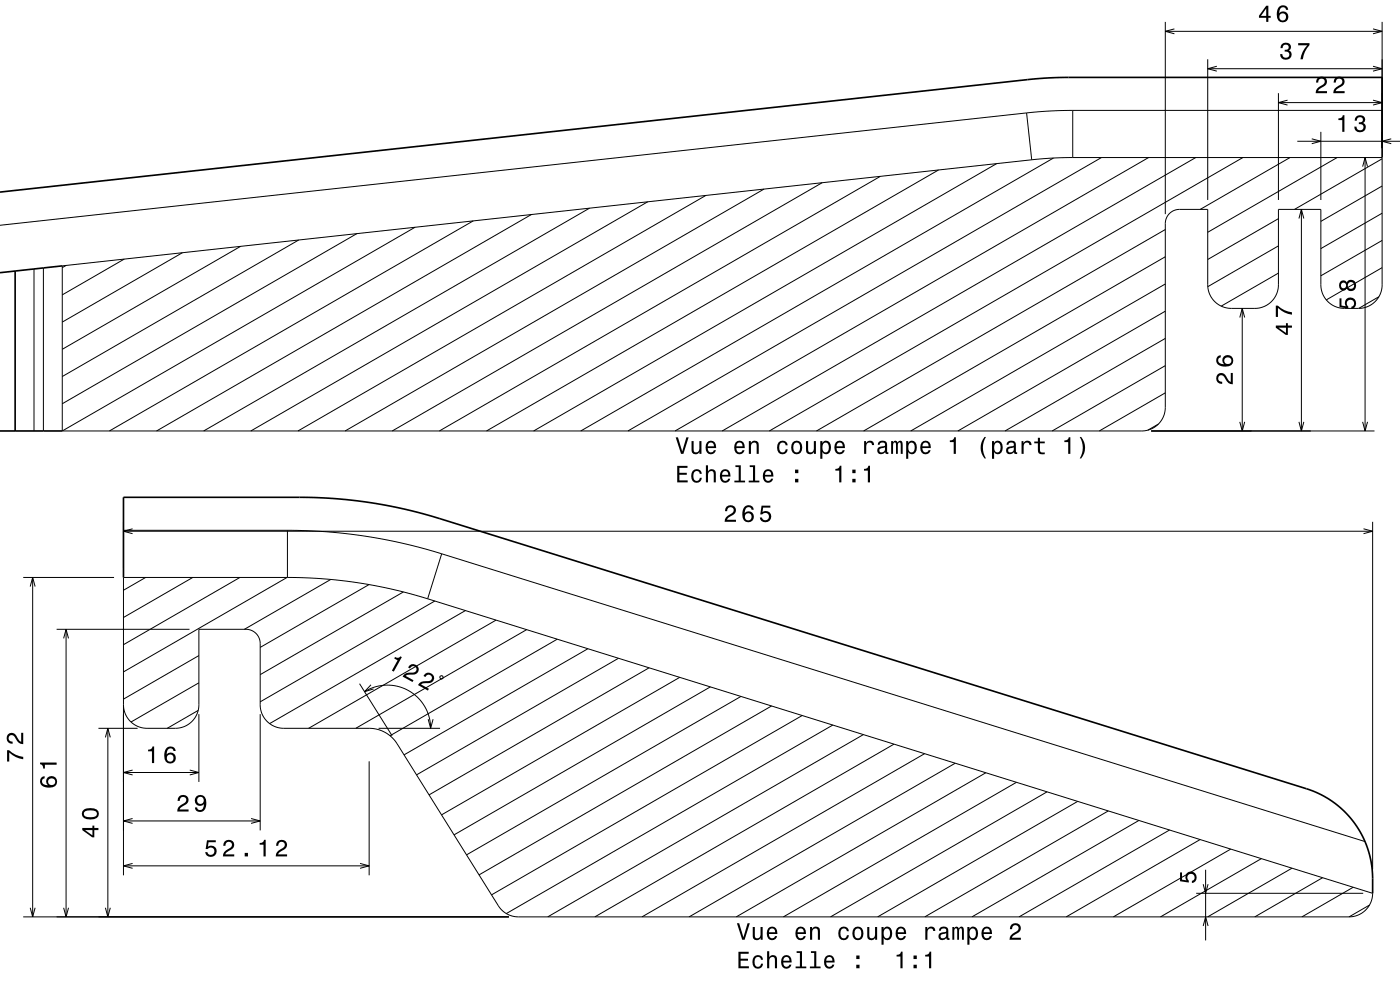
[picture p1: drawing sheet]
<svg xmlns="http://www.w3.org/2000/svg" width="297mm" height="210mm" viewBox="0 0 297 210" stroke-linecap="round" stroke-linejoin="round" font-family="sans-serif">
<g fill="none" stroke="#000" stroke-width=".21">
<path d="M247.2 4.6v40.8M247.2 6.6h46M249.1 6.1l-1.9 .5 1.9 .6M256.2 12.6v29.8M256.2 14.6h37M258.1 14.1l-1.9 .5 1.9 .5M271.2 19.8v22.6M291.3 14.1l1.9 .5-1.9 .5M291.3 6.1l1.9 .5-1.9 .6M293.2 4.6v26.8M174.4 38.8l-91.2 52.6M186.8 37.4l-93.6 54"/>
<path d="M199.1 36.1l-95.9 55.3M211.4 34.7l-98.2 56.7M217.8 24l-217.8 23.8M217.8 24l1.1 9.9M218.9 33.9l-205.7 22.5v35M223.5 33.5l-100.3 57.9M227.6 33.4l-4 .1-4.7 .4M227.6 33.4h65.6v27a5 5 0 0 1-5 5h-3a5 5 0 0 1-5-5v-16h-9v16a5 5 0 0 1-5 5h-5a5 5 0 0 1-5-5v-16h-6a3 3 0 0 0-3 3v39a5 5 0 0 1-5 5h-229M227.6 23.4l-4.5 .1-5.3 .5M227.6 23.4h65.6M227.6 23.4v10M233.7 33.4l-100.5 58"/>
<path d="M243.7 33.4l-100.5 58M253.7 33.4l-100.5 58M263.7 33.4l-100.5 58M271.2 21.8h22M273.1 21.2l-1.9 .6 1.9 .5M273.7 33.4l-19.1 11M275.2 30h21.8M278.3 29.4l1.9 .6-1.9 .5M280.2 28v14.4M283.7 33.4l-27.5 15.9M289.1 35.4l.5-2 .5 2M289.6 33.4v58"/>
<path d="M291.3 21.2l1.9 .6-1.9 .5M293.2 39.5l-13 7.5M293.2 33.7l-18.6 10.7M295.1 29.4l-1.9 .6 1.9 .5M7.2 57.1v34.3M9.2 56.8v34.6M14 56.3l-.8 .5M26.4 55l-13.2 7.6M38.7 53.6l-25.5 14.7M51 52.3l-37.8 21.8M63.4 50.9l-50.2 29M75.7 49.6l-62.5 36"/>
<path d="M88 48.2l-74.8 43.2M100.4 46.9l-77.2 44.5M112.7 45.5l-79.5 45.9M125.1 44.2l-81.9 47.2M137.4 42.8l-84.2 48.6M149.7 41.5l-86.5 49.9M162.1 40.1l-88.9 51.3M247.2 54.5l-64 36.9M247.2 48.7l-74 42.7M271.2 57.9l-12.1 7M271.2 52.2l-15 8.6M271.2 46.4l-15 8.6"/>
<path d="M275.6 46.4l.5-2 .5 2M276.1 44.4v47M293.2 56.8l-11.8 6.8M293.2 51l-13 7.5M293.2 45.2l-13 7.5M247.2 77.6l-24 13.8M247.2 71.8l-34 19.6M247.2 66l-44 25.4M247.2 60.2l-54 31.2M263 67.3l.5-1.9 .6 1.9M263.5 65.4v26M292.5 62.9l-4.3 2.5"/>
<path d="M244.2 91.4h47.4M245.7 90l-2.2 1.2M247.2 83.3l-14 8.1M263 89.5l.5 1.9 .6-1.9M275.6 89.5l.5 1.9 .5-1.9M289.1 89.5l.5 1.9 .5-1.9M26.2 110.7v9.8M26.2 112.5h34.8M26.2 112.7h265M28.1 112.2l-1.9 .5 1.9 .5M61 112.5l8.2 .3 8.2 .9 7.9 1.5 8.4 2.3M61 112.5v10"/>
<path d="M93.7 117.5l195.9 61M93.7 117.5l-3 9.5M289.3 112.2l1.9 .5-1.9 .5M291.2 110.7v73.7M4.9 122.5h19.3M6.4 124.4l.5-1.9 .5 1.9M6.9 122.5v72M12 133.5h28.2M13.5 135.4l.5-1.9 .5 1.9M14 133.5v61M30.9 122.5l-4.7 2.7M40.9 122.5l-14.7 8.5"/>
<path d="M42.2 139.1l-16 9.2M50.9 122.5l-24.7 14.3M60.9 122.5l-34.7 20M61 122.5l7.2 .2 7.7 .9 6.9 1.3 7.9 2.1M61 122.5h-34.8v63.2M70.2 122.9l-18.4 10.6M78.3 124l-23.1 13.3M85.6 125.6l-30.4 17.5M90.7 127l200.5 62.5a5 5 0 0 1-5 5M92.2 127.5l-37 21.4M98.7 129.5l-41.5 24M105.2 131.5l-39.7 23"/>
<path d="M111.7 133.6l-36.2 20.9M118.2 135.6l-35.5 20.5M124.7 137.6l-39 22.5M131.2 139.6l-42.8 24.8M20.9 154.5h8.3M22.4 156.4l.5-1.9 .5 1.9M22.9 154.5v40M26.2 149.5a5 5 0 0 0 5 5h6a5 5 0 0 0 5-5v-16h10a3 3 0 0 1 3 3v13a5 5 0 0 0 5 5h18.1a7 7 0 0 1 6 3.3l21.4 34.3a5 5 0 0 0 4.3 2.4h176.2M42 150.7l-6.5 3.8M42.2 144.8l-14.4 8.4M42.2 151.5v14.4M55.2 151.5v24.6"/>
<path d="M76.3 145l6.9 11.1M77.3 146.7a9.2 9.2 0 0 1 14.1 7.8M78.7 145.3l-1.4 1.4 2-.6M80.3 154.5h13.1M90.8 152.6l.6 1.9 .5-1.9M93.4 143.4h.5v.6l-.5-.1zM137.7 141.7l-46.7 26.9M144.2 143.7l-50.5 29.2M150.7 145.7l-54.4 31.4M157.2 147.7l-58.2 33.6M163.7 149.8l-62.1 35.8M170.2 151.8l-65.9 38"/>
<path d="M176.7 153.8l-69.3 40M183.2 155.8l-67 38.7M189.7 157.9l-63.5 36.6M196.2 159.9l-60 34.6M26.2 163.9h16M26.2 174.1h29M28.1 163.3l-1.9 .6 1.9 .5M28.1 173.6l-1.9 .5 1.9 .6M40.3 163.3l1.9 .6-1.9 .5M53.3 173.6l1.9 .5-1.9 .6M78.3 161.5v24.2M202.6 161.9l-56.4 32.6"/>
<path d="M209.1 163.9l-52.9 30.6M215.6 165.9l-49.4 28.6M222.1 168l-45.9 26.5M228.6 170l-42.4 24.5M235.1 172l-38.9 22.5M241.6 174l-35.4 20.5M248.1 176.1l-31.9 18.4M254.6 178.1l-28.4 16.4M4.9 194.5h103.1M6.4 192.6l.5 1.9 .5-1.9M13.5 192.6l.5 1.9 .5-1.9M22.4 192.6l.5 1.9 .5-1.9"/>
<path d="M26.2 183.7h52.1M28.1 183.2l-1.9 .5 1.9 .5M76.4 183.2l1.9 .5-1.9 .5M253.8 189.5h35.4M255.2 187.6l.6 1.9 .5-1.9M255.2 196.4l.6-1.9 .5 1.9M255.8 184.5v15M261.1 180.1l-24.9 14.4M267.6 182.1l-21.4 12.4M274.1 184.2l-17.9 10.3M280.6 186.2l-14.4 8.3M287.1 188.2l-10.9 6.3"/>
<path d="M290.5 192l-4.3 2.5"/>
</g>
<path d="M293.2 33.4v-17h-68.3l-6.7 .5-218.2 23.8M3.2 57.5v33.9M13.2 56.4l-13.2 1.4M0 91.4h13.2M26.2 122.5v-17h37.8l4.8 .1 5 .4 4.7 .6 5.1 .9 4.7 1.1 5 1.4 185.4 57.9 2.9 1.4 2.6 1.9 2.4 2.5 1.9 2.7 1.4 2.9 .8 2.9 .5 3v4.3" fill="none" stroke="#000" stroke-width=".35"/>
<g fill="#000">
<path d="M268.6 1.2l-1.5 2.1v.5h1.5v.8h.5v-.8h.5v-.4h-.5v-2.2zM268.6 1.8v1.6h-1.1zM271.4 1.4a2.4 2.4 0 0 0 .2 3.2 1.16 1.16 0 0 0 1.5-.3 1.16 1.16 0 0 0-.2-1.5 1.16 1.16 0 0 0-1.5 0 1.03 1.03 0 0 1 .8-1.3 .58 .58 0 0 1 .6 .6h.5a1.11 1.11 0 0 0-.7-.9 1.11 1.11 0 0 0-1.2 .2zM271.3 3.6a.75 .75 0 0 1 1.5 0 .75 .75 0 0 1-1.5 0z" fill-rule="evenodd"/>
<path d="M272 9.4l-.4 .8h.5a.62 .62 0 0 1 .3-.8 .62 .62 0 0 1 .8 .3 .62 .62 0 0 1-.2 .8l-.5 .1v.4a.72 .72 0 0 1 1 .4 .72 .72 0 0 1-.5 .9 .72 .72 0 0 1-.9-.5l-.1-.3h-.4a1.18 1.18 0 0 0 1.5 1.2 1.18 1.18 0 0 0 .6-1.9l-.3-.1a.91 .91 0 0 0 .4-1.1 .91 .91 0 0 0-1-.6zM275.4 9.2v.4h1.9a5.2 5.2 0 0 0-1.4 3h.5a5.3 5.3 0 0 1 1.4-3v-.4z" fill-rule="evenodd"/>
<path d="M279.5 16.6l-.3 .9h.5a.7 .7 0 0 1 .5-.8 .7 .7 0 0 1 .8 .5 .7 .7 0 0 1-.5 .8 1.8 1.8 0 0 0-1.4 1.8h2.4v-.5h-1.9a2.2 2.2 0 0 1 1.5-1.1 1.13 1.13 0 0 0 .1-1.7 1.13 1.13 0 0 0-1.7 .1zM283.2 16.6l-.3 .9h.5a.7 .7 0 0 1 .5-.8 .7 .7 0 0 1 .9 .5 .7 .7 0 0 1-.5 .8 1.8 1.8 0 0 0-1.5 1.8h2.5v-.5h-1.9a2.2 2.2 0 0 1 1.4-1.1 1.13 1.13 0 0 0 .1-1.7 1.13 1.13 0 0 0-1.7 .1z" fill-rule="evenodd"/>
<path d="M283.9 25.1v.4h.9v2.5h.4v-3.6h-.3a.78 .78 0 0 1-1 .7zM287.7 24.7l-.3 .9h.4a.62 .62 0 0 1 .4-.8 .62 .62 0 0 1 .8 .3 .62 .62 0 0 1-.2 .8h-.5v.4a.72 .72 0 0 1 .9 .5 .72 .72 0 0 1-.5 .9 .72 .72 0 0 1-.9-.5v-.3h-.5a1.18 1.18 0 0 0 1.5 1.2 1.18 1.18 0 0 0 .6-1.9l-.2-.1a.91 .91 0 0 0 .3-1.1 .91 .91 0 0 0-1-.6z" fill-rule="evenodd"/>
<path d="M270.7 69.1v.4l2.1 1.5h.4v-1.5h.9v-.4h-.9v-.5h-.4v.5zM271.2 69.5h1.6v1.1zM270.7 64.8v2.4h.4v-1.9a5.2 5.2 0 0 0 3 1.5v-.6a5.3 5.3 0 0 1-3-1.4z" fill-rule="evenodd"/>
<path d="M284.2 63.3v1.9l1.8 .2v-.4a.79 .79 0 0 1-.2-1.1 .79 .79 0 0 1 1.2-.1 .79 .79 0 0 1-.1 1.2l-.2 .1v.4a1.21 1.21 0 0 0 1-1.5 1.21 1.21 0 0 0-1.6-.8 1.21 1.21 0 0 0-.6 1.8l-.9-.2v-1.5zM284.3 59.8a1.05 1.05 0 0 0-.2 1.3 1.05 1.05 0 0 0 1.3 .4l.3-.3a1.11 1.11 0 0 0 1.6 .4 1.11 1.11 0 0 0 .3-1.6 1.03 1.03 0 0 0-.9-.7 1.03 1.03 0 0 0-1 .6l-.1-.2a.85 .85 0 0 0-1.3 .1zM285.9 60.6a.71 .71 0 0 1 1.4 0 .71 .71 0 0 1-1.4 0zM284.4 60.6a.6 .6 0 0 1 1.2 0 .6 .6 0 0 1-1.2 0z" fill-rule="evenodd"/>
<path d="M143.3 92.8l1.2 3.5h.5l1.1-3.5h-.5l-.9 3-.9-3zM146.7 93.6v1.7a.89 .89 0 0 0 .6 1 .89 .89 0 0 0 1.1-.4v.4h.4v-2.7h-.4v1.5a.65 .65 0 0 1-.4 .8 .65 .65 0 0 1-.8-.3l-.1-2zM150 93.9a1.54 1.54 0 0 0 .8 2.5 1.06 1.06 0 0 0 1.1-.9h-.5l-.2 .4-.4 .1a.76 .76 0 0 1-.7-1h1.8a1.17 1.17 0 0 0-.5-1.3 1.17 1.17 0 0 0-1.4 .2zM150.3 94.1a.66 .66 0 0 1 .8-.2 .66 .66 0 0 1 .4 .8h-1.4zM156.1 93.9a1.55 1.55 0 0 0 .8 2.5 1.06 1.06 0 0 0 1-.9h-.4l-.2 .4-.4 .1a.76 .76 0 0 1-.7-1h1.8a1.17 1.17 0 0 0-.5-1.3 1.17 1.17 0 0 0-1.4 .2zM156.4 94.1a.66 .66 0 0 1 .8-.2 .66 .66 0 0 1 .3 .8h-1.3zM158.9 93.6v2.7h.4v-1.6a.63 .63 0 0 1 .4-.8 .63 .63 0 0 1 .8 .4v2h.5v-1.8a.89 .89 0 0 0-.7-1 .89 .89 0 0 0-1 .5v-.4zM165.2 93.9a1.53 1.53 0 0 0 .8 2.5 1.06 1.06 0 0 0 1.1-1.1h-.4a.67 .67 0 0 1-.7 .7 .67 .67 0 0 1-.6-.6 1.12 1.12 0 0 1 .6-1.5 .6 .6 0 0 1 .7 .6h.4a1.09 1.09 0 0 0-.8-1 1.09 1.09 0 0 0-1.1 .4zM168.2 93.9a1.53 1.53 0 0 0 .8 2.5 1.48 1.48 0 0 0 1.2-1.5 1.48 1.48 0 0 0-1.2-1.4l-.5 .1zM168.5 94.1a.67 .67 0 0 1 .7-.2 .67 .67 0 0 1 .5 .6 1.11 1.11 0 0 1-.7 1.5 1.17 1.17 0 0 1-.5-1.9zM171 93.6v1.7a.89 .89 0 0 0 .6 1 .89 .89 0 0 0 1.1-.4v.4h.4v-2.7h-.4v1.5a.65 .65 0 0 1-.4 .8 .65 .65 0 0 1-.8-.3l-.1-2zM174 93.6v3.7h.5v-1.4a.93 .93 0 0 0 1 .5 .93 .93 0 0 0 .7-.9 1.5 1.5 0 0 0-1-2l-.4 .1-.3 .4v-.4zM174.6 94.1a.63 .63 0 0 1 .7-.2 .63 .63 0 0 1 .5 .6 1.13 1.13 0 0 1-.6 1.5 1.18 1.18 0 0 1-.6-1.9zM177.3 93.9a1.54 1.54 0 0 0 .8 2.5 1.06 1.06 0 0 0 1.1-.9h-.4l-.3 .4-.3 .1a.76 .76 0 0 1-.7-1h1.7a1.16 1.16 0 0 0-.4-1.3 1.16 1.16 0 0 0-1.5 .2zM177.7 94.1a.66 .66 0 0 1 .8-.2 .66 .66 0 0 1 .3 .8h-1.3zM183.3 93.6v2.7h.5v-1.6a.66 .66 0 0 1 .3-.8 .66 .66 0 0 1 .9 .3v.2h.4a.89 .89 0 0 0-.7-.9 .89 .89 0 0 0-1 .5v-.4zM186.5 93.7l-.3 .7h.4a.55 .55 0 0 1 .7-.6 .55 .55 0 0 1 .4 .8h-.2a1 1 0 0 0-1.1 .3 1 1 0 0 0-.2 1 .93 .93 0 0 0 1.6 0l.1 .3 .6 .1v-.4h-.3v-1.6a1.01 1.01 0 0 0-.7-.8 1.01 1.01 0 0 0-1 .2zM186.6 95.2l1.1-.3a.77 .77 0 0 1-.2 .9 .77 .77 0 0 1-.8 .1l-.2-.4zM189 93.6v2.7h.5v-1.8l.2-.6h.2l.2 .2v2.2h.4v-2.1l.3-.4 .2 .2 .1 .4v1.9h.4v-1.9a.69 .69 0 0 0-.5-.9l-.6 .4-.2-.3-.3-.1-.5 .4v-.3zM192.2 93.6v3.7h.5v-1.4a.93 .93 0 0 0 1 .5 .93 .93 0 0 0 .7-.9 1.5 1.5 0 0 0-.9-2l-.5 .1-.3 .4v-.4zM192.9 94.1a.63 .63 0 0 1 .7-.2 .63 .63 0 0 1 .4 .6 1.13 1.13 0 0 1-.6 1.5 1.19 1.19 0 0 1-.5-1.9zM195.5 93.9a1.54 1.54 0 0 0 .8 2.5 1.06 1.06 0 0 0 1.1-.9h-.4l-.2 .4-.4 .1a.76 .76 0 0 1-.7-1h1.8a1.17 1.17 0 0 0-.5-1.3 1.17 1.17 0 0 0-1.5 .2zM195.9 94.1a.66 .66 0 0 1 .8-.2 .66 .66 0 0 1 .3 .8h-1.3zM201.5 93.4v.4h.8v2.5h.5v-3.6h-.4a.78 .78 0 0 1-.9 .7zM208.9 92.7a3.6 3.6 0 0 0 0 4.5h.3a4.3 4.3 0 0 1 0-4.5zM210.4 93.6v3.7h.5v-1.4a.93 .93 0 0 0 1 .5 .93 .93 0 0 0 .7-.9 1.5 1.5 0 0 0-.9-2l-.5 .1-.3 .4v-.4zM211.1 94.1a.63 .63 0 0 1 .7-.2 .63 .63 0 0 1 .4 .6 1.13 1.13 0 0 1-.6 1.5 1.18 1.18 0 0 1-.5-1.9zM213.8 93.7l-.3 .7h.4a.55 .55 0 0 1 .7-.6 .55 .55 0 0 1 .4 .8h-.2a1 1 0 0 0-1.1 .3 1 1 0 0 0-.2 1 .93 .93 0 0 0 1.6 0l.1 .3 .6 .1v-.4h-.3v-1.6a1.02 1.02 0 0 0-.7-.8 1.02 1.02 0 0 0-1 .2zM214 95.2l1.1-.3a.77 .77 0 0 1-.2 .9 .77 .77 0 0 1-.9 .1zM216.7 93.6v2.7h.5v-1.6a.66 .66 0 0 1 .3-.8 .66 .66 0 0 1 .8 .3l.1 .2h.4a.89 .89 0 0 0-.7-.9 .89 .89 0 0 0-1 .5v-.4zM220.2 92.9v.8h-.8v.3h.8v1.8a1.04 1.04 0 0 0 1.4 .5v-.3a.68 .68 0 0 1-1-.4v-1.6h1v-.3h-1v-.8zM225.8 93.4v.4h.8v2.5h.5v-3.6h-.4a.78 .78 0 0 1-.9 .7zM229.1 92.7a4.3 4.3 0 0 1 0 4.5h.3a3.6 3.6 0 0 0 0-4.5z" fill-rule="evenodd"/>
<path d="M258.3 79.4a1.2 1.2 0 0 0-.2 1.4 1.2 1.2 0 0 0 1.2 .6v-.4a.7 .7 0 0 1-.9-.5 .7 .7 0 0 1 .5-.9 .7 .7 0 0 1 .9 .5 1.8 1.8 0 0 0 1.7 1.4v-2.4h-.4v1.9a2.2 2.2 0 0 1-1.2-1.5 1.11 1.11 0 0 0-1.6-.1zM258.3 75.7a1.33 1.33 0 0 0-.1 1.4 1.33 1.33 0 0 0 1.3 .7 1.63 1.63 0 0 0 2.1-1.3 1.15 1.15 0 0 0-1.5-1.1 1.15 1.15 0 0 0-.4 1.9 1.02 1.02 0 0 1-1.3-.9 .58 .58 0 0 1 .6-.6v-.5zM259.7 76.5a.75 .75 0 0 1 1.5 0 .75 .75 0 0 1-1.5 0z" fill-rule="evenodd"/>
<path d="M143.7 98.8v3.5h2.2v-.4h-1.8v-1.2h1.6v-.4h-1.6v-1.1h1.7v-.4zM146.9 99.9a1.53 1.53 0 0 0 .9 2.5 1.06 1.06 0 0 0 1.1-1h-.4a.67 .67 0 0 1-.7 .6 .67 .67 0 0 1-.7-.6 1.11 1.11 0 0 1 .7-1.5 .6 .6 0 0 1 .6 .6h.5a1.09 1.09 0 0 0-.8-1 1.09 1.09 0 0 0-1.2 .4zM149.8 98.7v3.6h.4v-1.5a.63 .63 0 0 1 .5-.9 .63 .63 0 0 1 .7 .7v1.7h.5v-1.8a.88 .88 0 0 0-.6-.9 .88 .88 0 0 0-1.1 .4v-1.3zM153 99.9a1.54 1.54 0 0 0 .8 2.5 1.05 1.05 0 0 0 1.1-.9h-.4l-.3 .4-.3 .1a.76 .76 0 0 1-.7-.9h1.8a1.16 1.16 0 0 0-.5-1.4 1.16 1.16 0 0 0-1.5 .2zM153.4 100.1a.66 .66 0 0 1 .8-.1 .66 .66 0 0 1 .3 .7h-1.3zM156 98.7v.4h.7v2.8h-.9v.4h2.3v-.4h-.9v-3.2zM159 98.7v.4h.7v2.8h-.9v.4h2.3v-.4h-.9v-3.2zM162.1 99.9a1.54 1.54 0 0 0 .8 2.5 1.06 1.06 0 0 0 1.1-.9h-.4l-.2 .4-.4 .1a.76 .76 0 0 1-.7-.9h1.8a1.16 1.16 0 0 0-.5-1.4 1.16 1.16 0 0 0-1.5 .2zM162.5 100.1a.66 .66 0 0 1 .8-.1 .66 .66 0 0 1 .3 .7h-1.3zM168.7 101.6v.7h.7v-.7zM168.7 99.6v.8h.7v-.8z" fill-rule="evenodd"/>
<path d="M154.1 107.5l-.3 .9h.5a.7 .7 0 0 1 .5-.8 .7 .7 0 0 1 .8 .5 .7 .7 0 0 1-.5 .9 1.8 1.8 0 0 0-1.4 1.7h2.4v-.4h-1.9a2.23 2.23 0 0 1 1.5-1.2 1.13 1.13 0 0 0 .1-1.7 1.13 1.13 0 0 0-1.7 .1zM158 107.4a2.4 2.4 0 0 0 .2 3.3 1.16 1.16 0 0 0 1.5-.3 1.16 1.16 0 0 0-.2-1.6 1.16 1.16 0 0 0-1.5 0 1.02 1.02 0 0 1 .8-1.2 .58 .58 0 0 1 .6 .5h.5a1.11 1.11 0 0 0-.7-.9 1.11 1.11 0 0 0-1.2 .2zM158 109.6a.74 .74 0 0 1 1.4 0 .74 .74 0 0 1-1.4 0zM161.6 107.3l-.3 1.8h.4a.79 .79 0 0 1 1.1-.2 .79 .79 0 0 1 .1 1.2 .79 .79 0 0 1-1.2-.1l-.1-.2h-.4a1.21 1.21 0 0 0 1.5 1 1.21 1.21 0 0 0 .8-1.6 1.21 1.21 0 0 0-1.7-.6l.1-.9h1.5v-.4z" fill-rule="evenodd"/>
<path d="M177.2 99.5v.3h.8v2.5h.5v-3.5h-.4a.77 .77 0 0 1-.9 .7zM180.8 101.6v.7h.7v-.7zM180.8 99.6v.8h.7v-.8zM183.3 99.5v.3h.8v2.5h.5v-3.5h-.4a.77 .77 0 0 1-.9 .7z" fill-rule="evenodd"/>
<path d="M83.8 139.4l-.2 .3 .7 .4-1.2 2.2 .4 .2 1.7-3.1-.3-.2a.77 .77 0 0 1-1.1 .2zM86.9 141.1l-.3 .5 .4 .2a.71 .71 0 0 1 .8-.5 .71 .71 0 0 1 .5 .9 .71 .71 0 0 1-.8 .5 1.8 1.8 0 0 0-2.1 .8l2.1 1.2 .2-.4-1.6-.9a2.19 2.19 0 0 1 1.8-.3 1.14 1.14 0 0 0 .8-1.7 1.14 1.14 0 0 0-1.8-.3zM90.2 142.9l-.4 .5 .4 .2a.71 .71 0 0 1 .9-.5 .71 .71 0 0 1 .5 .9 .71 .71 0 0 1-.9 .5 1.8 1.8 0 0 0-2 .8l2.1 1.2 .2-.4-1.7-.9a2.21 2.21 0 0 1 1.9-.3 1.14 1.14 0 0 0 .8-1.6 1.14 1.14 0 0 0-1.8-.4z" fill-rule="evenodd"/>
<path d="M1.5 159.1v2.4h.5v-1.9a5.2 5.2 0 0 0 2.9 1.5v-.6a5.3 5.3 0 0 1-3-1.4zM1.7 155.8a1.2 1.2 0 0 0-.2 1.3 1.2 1.2 0 0 0 1.2 .7v-.5a.7 .7 0 0 1-.9-.5 .7 .7 0 0 1 .5-.9 .7 .7 0 0 1 .9 .5 1.8 1.8 0 0 0 1.7 1.5v-2.5h-.4v1.9a2.23 2.23 0 0 1-1.2-1.4 1.11 1.11 0 0 0-1.6-.1z" fill-rule="evenodd"/>
<path d="M8.7 165a1.33 1.33 0 0 0 0 1.4 1.33 1.33 0 0 0 1.3 .7 1.63 1.63 0 0 0 2.1-1.3 1.15 1.15 0 0 0-1.6-1.1 1.15 1.15 0 0 0-.3 1.9 1.02 1.02 0 0 1-1.3-.9 .58 .58 0 0 1 .6-.6v-.5zM10.2 165.9a.75 .75 0 0 1 1.5 0 .75 .75 0 0 1-1.5 0zM8.5 161.8v.3a.77 .77 0 0 1 .7 .9h.3v-.8h2.5v-.4z" fill-rule="evenodd"/>
<path d="M17.5 175.6v.5l2.1 1.5h.4v-1.5h.9v-.5h-.9v-.5h-.4v.5zM18 176.1h1.6v1.1zM17.8 171.7a1.13 1.13 0 0 0-.4 1.2 1.13 1.13 0 0 0 1 .9 2.29 2.29 0 0 0 2.5-.7 1.14 1.14 0 0 0-.9-1.6 2.86 2.86 0 0 0-2.2 .2zM17.9 172.3a2.38 2.38 0 0 1 2.6 0v.7a2.37 2.37 0 0 1-2.6 0z" fill-rule="evenodd"/>
<path d="M31.4 159v.4h.8v2.5h.5v-3.6h-.4a.77 .77 0 0 1-.9 .7zM35.4 158.6a2.4 2.4 0 0 0 .2 3.3 1.16 1.16 0 0 0 1.5-.4 1.16 1.16 0 0 0-.2-1.5 1.16 1.16 0 0 0-1.6 0 1.02 1.02 0 0 1 .9-1.2 .58 .58 0 0 1 .6 .5h.5a1.12 1.12 0 0 0-.8-.9 1.12 1.12 0 0 0-1.1 .2zM35.3 160.8a.75 .75 0 0 1 1.5 0 .75 .75 0 0 1-1.5 0z" fill-rule="evenodd"/>
<path d="M38 168.9l-.3 1h.4a.7 .7 0 0 1 .6-.9 .7 .7 0 0 1 .8 .6 .7 .7 0 0 1-.5 .8 1.8 1.8 0 0 0-1.4 1.7h2.4v-.4h-1.9a2.22 2.22 0 0 1 1.5-1.1 1.13 1.13 0 0 0 .1-1.7 1.13 1.13 0 0 0-1.7 0zM41.6 169a1.15 1.15 0 0 0 0 1.6 1.15 1.15 0 0 0 1.7 0 1.02 1.02 0 0 1-.9 1.2 .56 .56 0 0 1-.6-.5h-.4a1.18 1.18 0 0 0 1.2 .9 1.18 1.18 0 0 0 1.1-1.1 1.76 1.76 0 0 0-1.2-2.5zM41.8 169.8a.75 .75 0 0 1 1.5 0 .75 .75 0 0 1-1.5 0z" fill-rule="evenodd"/>
<path d="M43.9 178.2l-.3 1.9h.4a.79 .79 0 0 1 1.2-.2 .79 .79 0 0 1 0 1.2 .79 .79 0 0 1-1.1-.1l-.1-.2h-.5a1.21 1.21 0 0 0 1.5 1 1.21 1.21 0 0 0 .9-1.6 1.21 1.21 0 0 0-1.8-.6l.1-.9h1.6v-.5zM47.7 178.5l-.3 .9h.4a.7 .7 0 0 1 .5-.8 .7 .7 0 0 1 .9 .5 .7 .7 0 0 1-.5 .8 1.81 1.81 0 0 0-1.4 1.8h2.4v-.5h-1.9a2.23 2.23 0 0 1 1.5-1.1 1.13 1.13 0 0 0 .1-1.7 1.13 1.13 0 0 0-1.7 .1zM51.9 180.9v.8h.7v-.8zM55.1 178.8v.4h.8v2.5h.5v-3.6h-.4a.77 .77 0 0 1-.9 .7zM58.9 178.5l-.3 .9h.4a.7 .7 0 0 1 .6-.8 .7 .7 0 0 1 .8 .5 .7 .7 0 0 1-.5 .8 1.81 1.81 0 0 0-1.4 1.8h2.4v-.5h-1.9a2.23 2.23 0 0 1 1.5-1.1 1.13 1.13 0 0 0 .1-1.7 1.13 1.13 0 0 0-1.7 .1z" fill-rule="evenodd"/>
<path d="M156.3 195.8l1.2 3.5h.5l1.1-3.5h-.5l-.9 3-.9-3zM159.7 196.6v1.8a.89 .89 0 0 0 .6 1 .89 .89 0 0 0 1.1-.5v.4h.4v-2.7h-.5v1.6a.64 .64 0 0 1-.3 .8 .64 .64 0 0 1-.8-.3l-.1-2.1zM163 196.9a1.54 1.54 0 0 0 .8 2.5 1.05 1.05 0 0 0 1.1-.8h-.5l-.2 .3-.4 .1a.76 .76 0 0 1-.7-.9h1.8a1.16 1.16 0 0 0-.5-1.3 1.16 1.16 0 0 0-1.4 .1zM163.3 197.1a.66 .66 0 0 1 .8-.1 .66 .66 0 0 1 .3 .7h-1.3zM169 196.9a1.54 1.54 0 0 0 .8 2.5 1.06 1.06 0 0 0 1.1-.8h-.4l-.2 .3-.4 .1a.76 .76 0 0 1-.7-.9h1.8a1.17 1.17 0 0 0-.5-1.3 1.17 1.17 0 0 0-1.5 .1zM169.4 197.1a.66 .66 0 0 1 .8-.1 .66 .66 0 0 1 .3 .7h-1.3zM171.8 196.6v2.7h.5v-1.5a.63 .63 0 0 1 .4-.8 .63 .63 0 0 1 .8 .4v1.9h.5v-1.7a.89 .89 0 0 0-.7-1 .89 .89 0 0 0-1 .5v-.5zM178.1 196.9a1.53 1.53 0 0 0 .9 2.5 1.06 1.06 0 0 0 1.1-1h-.4a.67 .67 0 0 1-.7 .7 .67 .67 0 0 1-.7-.7 1.11 1.11 0 0 1 .7-1.5 .6 .6 0 0 1 .6 .6h.5a1.09 1.09 0 0 0-.8-.9 1.09 1.09 0 0 0-1.2 .3zM181.1 196.9a1.53 1.53 0 0 0 .9 2.5 1.48 1.48 0 0 0 1.2-1.4 1.48 1.48 0 0 0-1.2-1.5l-.5 .1zM181.5 197.2a.67 .67 0 0 1 .7-.2 .67 .67 0 0 1 .5 .5 1.11 1.11 0 0 1-.7 1.6 1.17 1.17 0 0 1-.5-1.9zM184 196.6v1.8a.89 .89 0 0 0 .6 1 .89 .89 0 0 0 1.1-.5v.4h.4v-2.7h-.5v1.6a.64 .64 0 0 1-.3 .8 .64 .64 0 0 1-.9-.3v-2.1zM187 196.6v3.8h.4v-1.5a.93 .93 0 0 0 1 .5 .93 .93 0 0 0 .8-.8 1.5 1.5 0 0 0-1-2.1l-.4 .2-.4 .4v-.5zM187.6 197.2a.63 .63 0 0 1 .7-.2 .63 .63 0 0 1 .5 .5 1.13 1.13 0 0 1-.7 1.5 1.18 1.18 0 0 1-.5-1.8zM190.3 196.9a1.54 1.54 0 0 0 .8 2.5 1.06 1.06 0 0 0 1.1-.8h-.5l-.2 .3-.4 .1a.76 .76 0 0 1-.6-.9h1.7a1.17 1.17 0 0 0-.5-1.3 1.17 1.17 0 0 0-1.4 .1zM190.6 197.1a.66 .66 0 0 1 .8-.1 .66 .66 0 0 1 .4 .7h-1.3zM196.3 196.6v2.7h.4v-1.5a.66 .66 0 0 1 .4-.8 .66 .66 0 0 1 .8 .2l.1 .3h.4a.89 .89 0 0 0-.7-.9 .89 .89 0 0 0-1 .5v-.5zM199.5 196.8l-.3 .6h.4a.55 .55 0 0 1 .7-.5 .55 .55 0 0 1 .3 .8h-.2a1.13 1.13 0 0 0-1.3 .9 .73 .73 0 0 0 .8 .8l.5-.1 .4-.3 .1 .3 .5 .1v-.4h-.2v-1.6a1.02 1.02 0 0 0-1.7-.6zM199.6 198.3l1.1-.3a.77 .77 0 0 1-.2 .8 .77 .77 0 0 1-.9 .1zM202 196.6v2.7h.4l.1-2 .2-.3 .2-.1 .2 .3v2.1h.4v-2l.3-.4 .2 .1 .1 .4v1.9h.4v-1.8a.69 .69 0 0 0-.5-1l-.6 .4-.2-.3-.3-.1-.5 .4v-.3zM205.2 196.6v3.8h.5v-1.5a.93 .93 0 0 0 1 .5 .93 .93 0 0 0 .7-.8 1.5 1.5 0 0 0-1-2.1l-.4 .2-.3 .4v-.5zM205.8 197.2a.63 .63 0 0 1 .7-.2 .63 .63 0 0 1 .5 .5 1.13 1.13 0 0 1-.6 1.5 1.18 1.18 0 0 1-.6-1.8zM208.5 196.9a1.54 1.54 0 0 0 .8 2.5 1.06 1.06 0 0 0 1.1-.8h-.4l-.3 .3-.3 .1a.76 .76 0 0 1-.7-.9h1.7a1.16 1.16 0 0 0-.4-1.3 1.16 1.16 0 0 0-1.5 .1zM208.9 197.1a.66 .66 0 0 1 .8-.1 .66 .66 0 0 1 .3 .7h-1.3zM214.6 196.1l-.4 1h.5a.7 .7 0 0 1 .5-.9 .7 .7 0 0 1 .9 .6 .7 .7 0 0 1-.5 .8 1.81 1.81 0 0 0-1.4 1.7h2.4v-.4h-1.9a2.23 2.23 0 0 1 1.4-1.1 1.13 1.13 0 0 0 .1-1.7 1.13 1.13 0 0 0-1.6 0z" fill-rule="evenodd"/>
<path d="M250.3 185.1h.5v1.5l.9 .1a1.21 1.21 0 0 1 .6-1.7 1.21 1.21 0 0 1 1.6 .8 1.21 1.21 0 0 1-1 1.5v-.5a.8 .8 0 0 0 .3-1.2 .8 .8 0 0 0-1.2 0 .8 .8 0 0 0 .2 1.2v.4l-1.9-.3z" fill-rule="evenodd"/>
<path d="M156.7 201.9v3.5h2.2v-.4h-1.8v-1.2h1.6v-.4h-1.6v-1.1h1.7v-.4zM159.9 203a1.53 1.53 0 0 0 .9 2.5 1.05 1.05 0 0 0 1.1-1.1h-.5a.67 .67 0 0 1-.6 .7 .67 .67 0 0 1-.7-.6 1.12 1.12 0 0 1 .7-1.5 .6 .6 0 0 1 .6 .6h.5a1.09 1.09 0 0 0-.8-1 1.09 1.09 0 0 0-1.2 .4zM162.7 201.8v3.6h.5v-1.6a.63 .63 0 0 1 .4-.7 .63 .63 0 0 1 .8 .3v2h.4v-1.8a.88 .88 0 0 0-.6-1 .88 .88 0 0 0-1 .5v-1.3zM166 203a1.54 1.54 0 0 0 .8 2.5 1.06 1.06 0 0 0 1.1-.9h-.4l-.3 .4-.3 .1a.76 .76 0 0 1-.7-.9h1.7a1.17 1.17 0 0 0-.4-1.4 1.17 1.17 0 0 0-1.5 .2zM166.4 203.2a.66 .66 0 0 1 .8-.1 .66 .66 0 0 1 .3 .7h-1.3zM169 201.8v.3h.7v2.9h-.9v.4h2.2v-.4h-.9v-3.2zM172 201.8v.3h.7v2.9h-.9v.4h2.3v-.4h-.9v-3.2zM175.1 203a1.54 1.54 0 0 0 .8 2.5 1.06 1.06 0 0 0 1.1-.9h-.4l-.3 .4-.3 .1a.76 .76 0 0 1-.7-.9h1.7a1.17 1.17 0 0 0-.4-1.4 1.17 1.17 0 0 0-1.5 .2zM175.5 203.2a.66 .66 0 0 1 .8-.1 .66 .66 0 0 1 .3 .7h-1.3zM181.7 204.6v.8h.6v-.8zM181.7 202.7v.7h.6v-.7z" fill-rule="evenodd"/>
<path d="M190.2 202.5v.4h.8v2.5h.5v-3.5h-.4a.77 .77 0 0 1-.9 .6zM193.8 204.6v.8h.7v-.8zM193.8 202.7v.7h.7v-.7zM196.3 202.5v.4h.8v2.5h.4v-3.5h-.3a.77 .77 0 0 1-.9 .6z" fill-rule="evenodd"/>
</g>
</svg>
